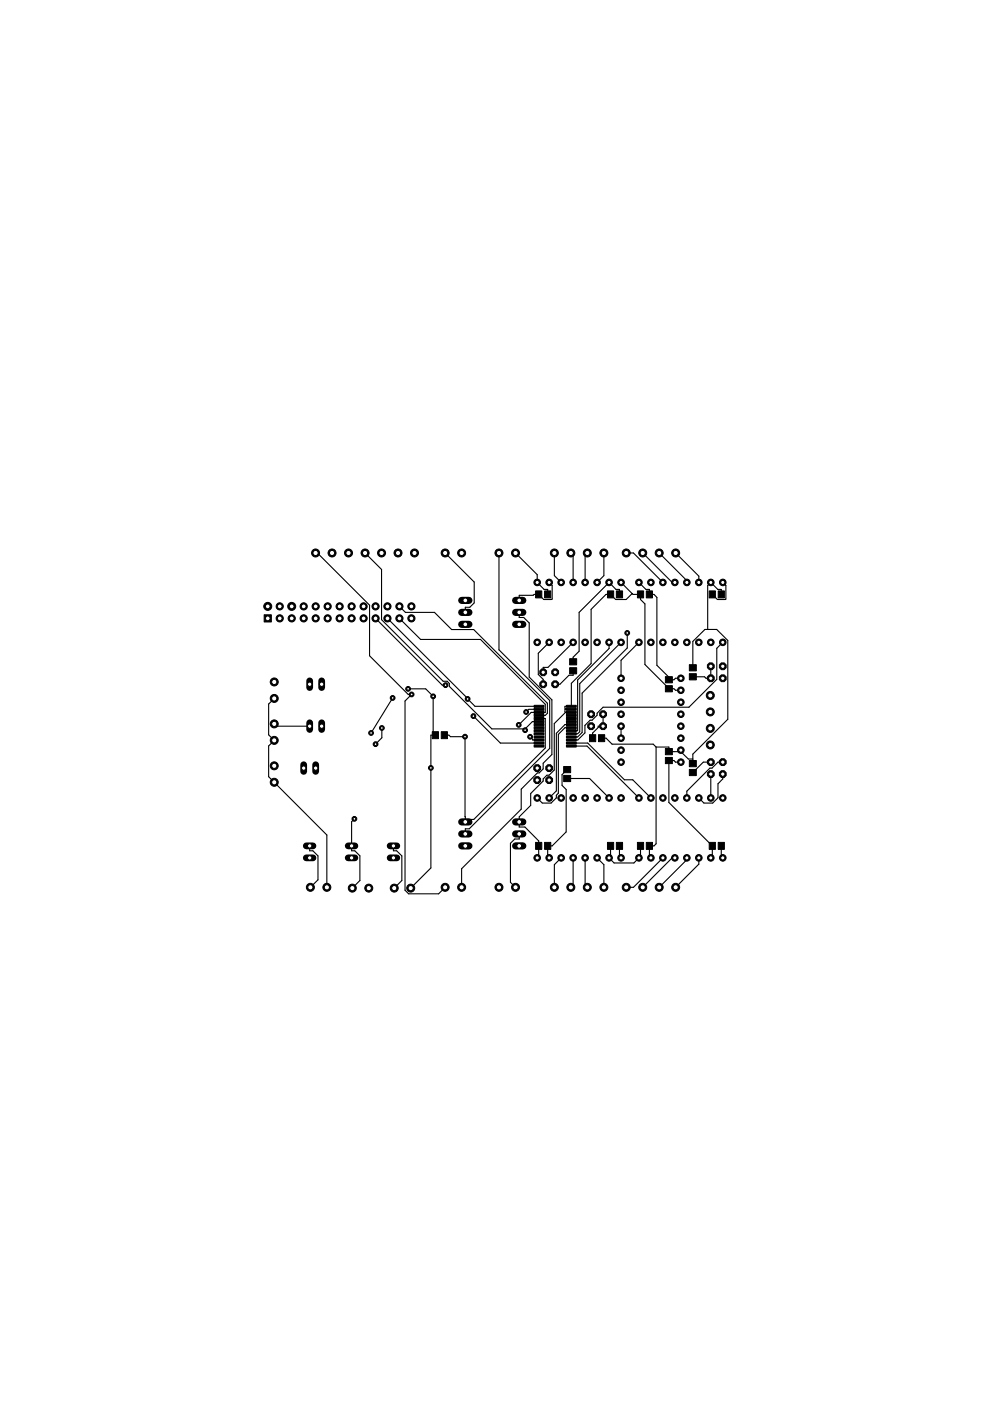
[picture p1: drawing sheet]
<svg xmlns="http://www.w3.org/2000/svg" width="210mm" height="297mm" viewBox="0 0 210 297" stroke-linecap="round" stroke-linejoin="round" font-family="sans-serif">
<g fill="#000" stroke="#000" stroke-width=".21">
<path d="M56 130.3h1.5v1.6h-1.5zM113.6 125.3h1.3v1.5h-1.3zM115.5 125.3h1.3v1.5h-1.3zM120.8 139.7h1.5v1.3h-1.5zM128.8 125.3h1.3v1.5h-1.3zM130.7 125.3h1.3v1.5h-1.3zM135.1 125.3h1.4v1.5h-1.4zM137 125.3h1.3v1.5h-1.3zM150.4 125.3h1.3v1.5h-1.3zM152.3 125.3h1.3v1.5h-1.3zM91.7 155.1h1.3v1.5h-1.3zM93.6 155.1h1.3v1.5h-1.3z"/>
<path d="M113.2 158h2.1v.4h-2.1zM113.2 157.3h2.1v.5h-2.1zM113.2 156.7h2.1v.4h-2.1zM113.2 156h2.1v.5h-2.1zM113.2 155.4h2.1v.4h-2.1zM113.2 154.7h2.1v.4h-2.1zM113.2 154.1h2.1v.4h-2.1zM113.2 153.4h2.1v.4h-2.1zM113.2 152.8h2.1v.4h-2.1zM113.2 152.1h2.1v.4h-2.1zM113.2 151.5h2.1v.4h-2.1zM113.2 150.8h2.1v.5h-2.1z"/>
<path d="M113.2 150.2h2.1v.4h-2.1zM113.2 149.5h2.1v.5h-2.1zM120.1 149.5h2.1v.5h-2.1zM120.1 150.2h2.1v.4h-2.1zM120.1 150.8h2.1v.5h-2.1zM120.1 151.5h2.1v.4h-2.1zM120.1 152.1h2.1v.4h-2.1zM120.1 152.8h2.1v.4h-2.1zM120.1 153.4h2.1v.4h-2.1zM120.1 154.1h2.1v.4h-2.1zM120.1 154.7h2.1v.4h-2.1zM120.1 155.4h2.1v.4h-2.1z"/>
<path d="M120.1 156h2.1v.5h-2.1zM120.1 156.7h2.1v.4h-2.1zM120.1 157.3h2.1v.5h-2.1zM120.1 158h2.1v.4h-2.1zM120.8 141.6h1.5v1.3h-1.5zM125 155.8h1.3v1.4h-1.3zM126.9 155.8h1.3v1.4h-1.3zM141.1 158.7h1.5v1.3h-1.5zM141.1 143.5h1.5v1.3h-1.5zM141.1 145.4h1.5v1.3h-1.5zM146.2 142.8h1.4v1.3h-1.4zM146.2 140.9h1.4v1.3h-1.4z"/>
<path d="M113.6 178.6h1.3v1.5h-1.3zM115.5 178.6h1.3v1.5h-1.3zM119.5 164.4h1.5v1.3h-1.5zM119.5 162.5h1.5v1.3h-1.5zM128.8 178.6h1.3v1.5h-1.3zM130.7 178.6h1.3v1.5h-1.3zM135.1 178.6h1.4v1.5h-1.4zM137 178.6h1.3v1.5h-1.3zM141.1 160.6h1.5v1.3h-1.5zM146.2 163.1h1.4v1.3h-1.4zM146.2 161.2h1.4v1.4h-1.4zM150.4 178.6h1.3v1.5h-1.3z"/>
<path d="M152.3 178.6h1.3v1.5h-1.3z"/>
</g>
<g fill="none" stroke="#000" stroke-width=".23">
<path d="M66.9 117.2h.4l11.1 11.1v10.7l8.2 8.2h.7l-1.4 1.4v40.1l.7 .8h6.4l1.4-1.4M77.4 117.2l3.5 3.5v10.7l13.1 13h.8l.5 .5v.6l9 9h7M94.4 117.2l6.1 6.2v4.4l-.9 1h-.9v1M105.8 117.2v20.6l10.7 10.7v10.2l-17 17h-.8v1.1M109.3 117.2l4.6 4.6v1.7l1.5 1.5h.7v1M117.5 117.2v4.8l1.5 1.5M121 117.2l.5 .5v5.8M124.5 117.2l-.4 .5v5.8M128 117.2v4.8l-1.4 1.5M132.8 117.2h1.5l6.2 6.3M136.3 117.2l6.2 6.3h.6M139.8 117.2l5.8 5.9v.4"/>
<path d="M143.3 117.2l4.9 5v1.3M79.6 131.1l14.2 14.2h.7M82.1 131.1l18.6 18.7h13.6M84.7 131.1l4.5 4.5h12.7l13.7 13.7v1.7h-3M84.7 128.6l1.3 1.2h6.1l3.7 3.7h4.6l15.7 15.6v2.1l-.5 .5h-1.3M110.1 129.8v1.1h.9l1.2 1.2v11.5l4.8 4.8v11.6l-1.8 1.8v1.2l-.9 .9h-.4l-3.4 3.4v4.3l-12.6 12.6v3.9M116.4 136.2l-2.3 2.3v4.5l1.1 1v1.1M116.4 123.5l.7 .6-.1 3h-1.7l-1.1-1.1h-1l-.1 .2h-3v1.1M121.5 136.2l-5.3 5.3h-1v1M129.1 136.2v1.3l-6.6 6.7v10.7h-1.4M131.3 126v-1h-.7l-1.5-1.5-6.3 6.3v8.3l-1.3 1.2v1M131.7 123.5l2.3 2.4"/>
<path d="M131.7 136.2l-8.8 8.7v10.3l-.4 .4h-1.4M133 134.2v3.2l-9.6 9.6v8.3l-.9 1h-1.4M134 125.9l-1.2 1.2h-2.3l-1-1.1h-1l-3.2 3.2v11.5l-4.2 4.2v4.9h-1.3v.3l.2 .3M134 125.9l.2 .1h1.6v1.1l.9 .9v12.9l5.2 5.1M134 125.9h.1M135.5 123.5l1.4 1.5h.8v1h1l.6 .7v14.4l3.1 3M135.5 136.2l-3.8 3.8v3.8M152.9 126v-1h-.7l-1.5-1.5-.6 .6v9.4M153.2 123.5l.7 .6v2.9l-1.8 .1-1.1-1.1M153.2 136.2l-1.2 1.3v6.5l-5.9 5.9h-18.2l-1.3 1.3v.4l-1.1 1.1h-.4l-1.1 1.1v1.6l-1.5 1.5h-1.4M58.1 153.5l.5 .5h7.1M58.1 148.1l-1.1 1.2v6.5l1.1 1.2-1.1 1.2v6.5l12.3 12.3v11.1"/>
<path d="M81 154.3v2.1l-1.4 1.4M83.2 148l-4.5 7.4M86.5 146h3.8l1.5 1.6v8.3M92.3 155.9h-.9v28.1l-4.3 4.3M94.2 155.9h1l.3 .3h3.1l.1 18.1M100.4 151.8l5.7 5.7h8.2M111.3 154.5v.3M112.4 156.2l.5 .7h1.4M112.6 151l-2.6 2.7M112.6 151v.1M114.3 152.3h1.3v6.3l-15.1 15.1h-1.8M114.3 150.4h-2.2l-.6 .6"/>
<path d="M114.3 153h-1.4l-1.6 1.5M119.9 151l-2.4 2.4v9.9l-1.1 1.1h-.4l-.8 .7v.5l-2.7 2.6v2.6l-2.4 2.4v2.1h1.2l2.9 3v3.3l-.3 .3M119.9 151h1.2M121.1 150.4h-1.3l.1 .6M121.1 157.5h3.5l7.8 7.8h1.8l3.8 3.9M121.1 153.6h-1.3l-1.8 1.9v12.2l-1.6 1.5M121.1 154.3h-1.3l-1.4 1.4v12.5l-.4 .4v.6l-1.2 1.1h-1.8l-1.1-1.1M121.1 158.2h3.4l11 11M121.5 142.2v1h-.9l-1.9 1.9h-1M127.6 156.5h.9l1.3 1.3h8.7l.6 .6M127.9 154h-1.1v.2l-1.2 1.2v1.1M127.9 151.4l-.1 2.6"/>
<path d="M131.7 154v2.5M139.1 158.4h2.7v1h2.6M139.1 158.4v20.5l-.4 .4h-1v2.3l.3 .3M141.8 146h1.1l.3 .3h1.2M144.4 143.8h-1.2l-.3 .3h-1.1M144.4 159.4l1.5 1.5h1M144.4 159v.4M146.9 143.5h2.5l.3 .3h1M146.9 141.6v-5.6l2.6-2.5h2.5l2.3 2.3v16.7l-7.4 7.4v2M150.7 141.3v2l-.5 .5M65.7 179.3v1.1h.6l1.1 1.1v5l-1.6 1.6M75.1 173.6l-.6 .6v6.2h.7l1.1 1.1v5.2l-1.6 1.6"/>
<path d="M83.4 179.3v1.1h.7l1.1 1.1v5.2l-1.6 1.6M110.1 176.8v1.1h-1l-.9 .9v8.3l1.1 1M120.2 163.2l-1 1v2.3l.8 .9v9l-2.9 2.9h-1v2.3l.3 .3M120.2 165.1h4.8l4.1 4.1M129.5 179.3v2.3l-.4 .3 1.1 1.1h4.2l1.4-1.4v-2.3M131.3 179.3v2.3l.4 .3M144.4 161.6h-1.2l-.3-.4h-1.1v8.9l9.2 9.2v2.3l-.3 .3M150.7 161.6h-1.6l-2.2 2.2M150.7 164.1v5.1M152.9 179.3v2.3l.3 .3M153.2 161.6h-1l-1.2 1.3h-.5l-4.9 4.8v1.5M153.2 164.1v1l-1 1.1v2.9l-1.1 1.2h-1.9l-1-1.1"/>
<path d="M119 181.9l-1.5 1.4v4.8M121.5 181.9v5.8l-.5 .4M124.1 181.9v5.8l.4 .4M126.6 181.9l1.4 1.4v4.8M140.5 181.9l-6.2 6.2h-1.5M143.1 181.9h-.6l-6.2 6.2M145.6 181.9v.4l-5.8 5.8M148.2 181.9v1.3l-4.9 4.9"/>
</g>
<circle cx="56.8" cy="131.1" r=".51" fill="#fff" stroke="#000" stroke-width=".21"/>
<circle cx="56.8" cy="128.6" r=".85" fill="#000" stroke="#000" stroke-width=".21"/>
<circle cx="56.8" cy="128.6" r=".51" fill="#fff" stroke="#000" stroke-width=".21"/>
<circle cx="59.3" cy="131.1" r=".76" fill="#000" stroke="#000" stroke-width=".21"/>
<circle cx="59.3" cy="131.1" r=".51" fill="#fff" stroke="#000" stroke-width=".21"/>
<circle cx="59.3" cy="128.6" r=".76" fill="#000" stroke="#000" stroke-width=".21"/>
<circle cx="59.3" cy="128.6" r=".51" fill="#fff" stroke="#000" stroke-width=".21"/>
<circle cx="61.8" cy="131.1" r=".76" fill="#000" stroke="#000" stroke-width=".21"/>
<circle cx="61.8" cy="131.1" r=".51" fill="#fff" stroke="#000" stroke-width=".21"/>
<circle cx="61.8" cy="128.6" r=".85" fill="#000" stroke="#000" stroke-width=".21"/>
<circle cx="61.8" cy="128.6" r=".51" fill="#fff" stroke="#000" stroke-width=".21"/>
<circle cx="64.4" cy="131.1" r=".76" fill="#000" stroke="#000" stroke-width=".21"/>
<circle cx="64.4" cy="131.1" r=".51" fill="#fff" stroke="#000" stroke-width=".21"/>
<circle cx="64.4" cy="128.6" r=".76" fill="#000" stroke="#000" stroke-width=".21"/>
<circle cx="64.4" cy="128.6" r=".51" fill="#fff" stroke="#000" stroke-width=".21"/>
<circle cx="66.9" cy="131.1" r=".76" fill="#000" stroke="#000" stroke-width=".21"/>
<circle cx="66.9" cy="131.1" r=".51" fill="#fff" stroke="#000" stroke-width=".21"/>
<circle cx="66.9" cy="128.6" r=".76" fill="#000" stroke="#000" stroke-width=".21"/>
<circle cx="66.9" cy="128.6" r=".51" fill="#fff" stroke="#000" stroke-width=".21"/>
<circle cx="69.5" cy="131.1" r=".76" fill="#000" stroke="#000" stroke-width=".21"/>
<circle cx="69.5" cy="131.1" r=".51" fill="#fff" stroke="#000" stroke-width=".21"/>
<circle cx="69.5" cy="128.6" r=".76" fill="#000" stroke="#000" stroke-width=".21"/>
<circle cx="69.5" cy="128.6" r=".51" fill="#fff" stroke="#000" stroke-width=".21"/>
<circle cx="72" cy="131.1" r=".76" fill="#000" stroke="#000" stroke-width=".21"/>
<circle cx="72" cy="131.1" r=".51" fill="#fff" stroke="#000" stroke-width=".21"/>
<circle cx="72" cy="128.6" r=".76" fill="#000" stroke="#000" stroke-width=".21"/>
<circle cx="72" cy="128.6" r=".51" fill="#fff" stroke="#000" stroke-width=".21"/>
<circle cx="74.5" cy="131.1" r=".76" fill="#000" stroke="#000" stroke-width=".21"/>
<circle cx="74.5" cy="131.1" r=".51" fill="#fff" stroke="#000" stroke-width=".21"/>
<circle cx="74.5" cy="128.6" r=".76" fill="#000" stroke="#000" stroke-width=".21"/>
<circle cx="74.5" cy="128.6" r=".51" fill="#fff" stroke="#000" stroke-width=".21"/>
<circle cx="77.1" cy="131.1" r=".76" fill="#000" stroke="#000" stroke-width=".21"/>
<circle cx="77.1" cy="131.1" r=".51" fill="#fff" stroke="#000" stroke-width=".21"/>
<circle cx="77.1" cy="128.6" r=".76" fill="#000" stroke="#000" stroke-width=".21"/>
<circle cx="77.1" cy="128.6" r=".51" fill="#fff" stroke="#000" stroke-width=".21"/>
<circle cx="79.6" cy="131.1" r=".76" fill="#000" stroke="#000" stroke-width=".21"/>
<circle cx="79.6" cy="131.1" r=".51" fill="#fff" stroke="#000" stroke-width=".21"/>
<circle cx="79.6" cy="128.6" r=".76" fill="#000" stroke="#000" stroke-width=".21"/>
<circle cx="79.6" cy="128.6" r=".51" fill="#fff" stroke="#000" stroke-width=".21"/>
<circle cx="82.1" cy="131.1" r=".76" fill="#000" stroke="#000" stroke-width=".21"/>
<circle cx="82.1" cy="131.1" r=".51" fill="#fff" stroke="#000" stroke-width=".21"/>
<circle cx="82.1" cy="128.6" r=".76" fill="#000" stroke="#000" stroke-width=".21"/>
<circle cx="82.1" cy="128.6" r=".51" fill="#fff" stroke="#000" stroke-width=".21"/>
<circle cx="84.7" cy="131.1" r=".76" fill="#000" stroke="#000" stroke-width=".21"/>
<circle cx="84.7" cy="131.1" r=".51" fill="#fff" stroke="#000" stroke-width=".21"/>
<circle cx="84.7" cy="128.6" r=".76" fill="#000" stroke="#000" stroke-width=".21"/>
<circle cx="84.7" cy="128.6" r=".51" fill="#fff" stroke="#000" stroke-width=".21"/>
<circle cx="87.2" cy="131.1" r=".76" fill="#000" stroke="#000" stroke-width=".21"/>
<circle cx="87.2" cy="131.1" r=".51" fill="#fff" stroke="#000" stroke-width=".21"/>
<circle cx="87.2" cy="128.6" r=".76" fill="#000" stroke="#000" stroke-width=".21"/>
<circle cx="87.2" cy="128.6" r=".51" fill="#fff" stroke="#000" stroke-width=".21"/>
<circle cx="131.7" cy="169.2" r=".7" fill="#000" stroke="#000" stroke-width=".21"/>
<circle cx="131.7" cy="169.2" r=".44" fill="#fff" stroke="#000" stroke-width=".21"/>
<circle cx="129.1" cy="169.2" r=".7" fill="#000" stroke="#000" stroke-width=".21"/>
<circle cx="129.1" cy="169.2" r=".44" fill="#fff" stroke="#000" stroke-width=".21"/>
<circle cx="126.6" cy="169.2" r=".7" fill="#000" stroke="#000" stroke-width=".21"/>
<circle cx="126.6" cy="169.2" r=".44" fill="#fff" stroke="#000" stroke-width=".21"/>
<circle cx="124.1" cy="169.2" r=".7" fill="#000" stroke="#000" stroke-width=".21"/>
<circle cx="124.1" cy="169.2" r=".44" fill="#fff" stroke="#000" stroke-width=".21"/>
<circle cx="121.5" cy="169.2" r=".7" fill="#000" stroke="#000" stroke-width=".21"/>
<circle cx="121.5" cy="169.2" r=".44" fill="#fff" stroke="#000" stroke-width=".21"/>
<circle cx="119" cy="169.2" r=".7" fill="#000" stroke="#000" stroke-width=".21"/>
<circle cx="119" cy="169.2" r=".44" fill="#fff" stroke="#000" stroke-width=".21"/>
<circle cx="116.4" cy="169.2" r=".7" fill="#000" stroke="#000" stroke-width=".21"/>
<circle cx="116.4" cy="169.2" r=".44" fill="#fff" stroke="#000" stroke-width=".21"/>
<circle cx="113.9" cy="169.2" r=".7" fill="#000" stroke="#000" stroke-width=".21"/>
<circle cx="113.9" cy="169.2" r=".44" fill="#fff" stroke="#000" stroke-width=".21"/>
<circle cx="113.9" cy="181.9" r=".7" fill="#000" stroke="#000" stroke-width=".21"/>
<circle cx="113.9" cy="181.9" r=".44" fill="#fff" stroke="#000" stroke-width=".21"/>
<circle cx="116.4" cy="181.9" r=".7" fill="#000" stroke="#000" stroke-width=".21"/>
<circle cx="116.4" cy="181.9" r=".44" fill="#fff" stroke="#000" stroke-width=".21"/>
<circle cx="119" cy="181.9" r=".7" fill="#000" stroke="#000" stroke-width=".21"/>
<circle cx="119" cy="181.9" r=".44" fill="#fff" stroke="#000" stroke-width=".21"/>
<circle cx="121.5" cy="181.9" r=".7" fill="#000" stroke="#000" stroke-width=".21"/>
<circle cx="121.5" cy="181.9" r=".44" fill="#fff" stroke="#000" stroke-width=".21"/>
<circle cx="124.1" cy="181.9" r=".7" fill="#000" stroke="#000" stroke-width=".21"/>
<circle cx="124.1" cy="181.9" r=".44" fill="#fff" stroke="#000" stroke-width=".21"/>
<circle cx="126.6" cy="181.9" r=".7" fill="#000" stroke="#000" stroke-width=".21"/>
<circle cx="126.6" cy="181.9" r=".44" fill="#fff" stroke="#000" stroke-width=".21"/>
<circle cx="129.1" cy="181.9" r=".7" fill="#000" stroke="#000" stroke-width=".21"/>
<circle cx="129.1" cy="181.9" r=".44" fill="#fff" stroke="#000" stroke-width=".21"/>
<circle cx="131.7" cy="181.9" r=".7" fill="#000" stroke="#000" stroke-width=".21"/>
<circle cx="131.7" cy="181.9" r=".44" fill="#fff" stroke="#000" stroke-width=".21"/>
<circle cx="113.9" cy="162.9" r=".78" fill="#000" stroke="#000" stroke-width=".21"/>
<circle cx="113.9" cy="162.9" r=".47" fill="#fff" stroke="#000" stroke-width=".21"/>
<circle cx="113.9" cy="165.4" r=".78" fill="#000" stroke="#000" stroke-width=".21"/>
<circle cx="113.9" cy="165.4" r=".47" fill="#fff" stroke="#000" stroke-width=".21"/>
<circle cx="116.4" cy="162.9" r=".78" fill="#000" stroke="#000" stroke-width=".21"/>
<circle cx="116.4" cy="162.9" r=".47" fill="#fff" stroke="#000" stroke-width=".21"/>
<circle cx="116.4" cy="165.4" r=".78" fill="#000" stroke="#000" stroke-width=".21"/>
<circle cx="116.4" cy="165.4" r=".47" fill="#fff" stroke="#000" stroke-width=".21"/>
<circle cx="128" cy="188.1" r=".85" fill="#000" stroke="#000" stroke-width=".21"/>
<circle cx="128" cy="188.1" r=".55" fill="#fff" stroke="#000" stroke-width=".21"/>
<circle cx="124.5" cy="188.1" r=".85" fill="#000" stroke="#000" stroke-width=".21"/>
<circle cx="124.5" cy="188.1" r=".55" fill="#fff" stroke="#000" stroke-width=".21"/>
<circle cx="121" cy="188.1" r=".85" fill="#000" stroke="#000" stroke-width=".21"/>
<circle cx="121" cy="188.1" r=".55" fill="#fff" stroke="#000" stroke-width=".21"/>
<circle cx="117.5" cy="188.1" r=".85" fill="#000" stroke="#000" stroke-width=".21"/>
<circle cx="117.5" cy="188.1" r=".55" fill="#fff" stroke="#000" stroke-width=".21"/>
<circle cx="113.9" cy="136.2" r=".7" fill="#000" stroke="#000" stroke-width=".21"/>
<circle cx="113.9" cy="136.2" r=".44" fill="#fff" stroke="#000" stroke-width=".21"/>
<circle cx="116.4" cy="136.2" r=".7" fill="#000" stroke="#000" stroke-width=".21"/>
<circle cx="116.4" cy="136.2" r=".44" fill="#fff" stroke="#000" stroke-width=".21"/>
<circle cx="119" cy="136.2" r=".7" fill="#000" stroke="#000" stroke-width=".21"/>
<circle cx="119" cy="136.2" r=".44" fill="#fff" stroke="#000" stroke-width=".21"/>
<circle cx="121.5" cy="136.2" r=".7" fill="#000" stroke="#000" stroke-width=".21"/>
<circle cx="121.5" cy="136.2" r=".44" fill="#fff" stroke="#000" stroke-width=".21"/>
<circle cx="124.1" cy="136.2" r=".7" fill="#000" stroke="#000" stroke-width=".21"/>
<circle cx="124.1" cy="136.2" r=".44" fill="#fff" stroke="#000" stroke-width=".21"/>
<circle cx="126.6" cy="136.2" r=".7" fill="#000" stroke="#000" stroke-width=".21"/>
<circle cx="126.6" cy="136.2" r=".44" fill="#fff" stroke="#000" stroke-width=".21"/>
<circle cx="129.1" cy="136.2" r=".7" fill="#000" stroke="#000" stroke-width=".21"/>
<circle cx="129.1" cy="136.2" r=".44" fill="#fff" stroke="#000" stroke-width=".21"/>
<circle cx="131.7" cy="136.2" r=".7" fill="#000" stroke="#000" stroke-width=".21"/>
<circle cx="131.7" cy="136.2" r=".44" fill="#fff" stroke="#000" stroke-width=".21"/>
<circle cx="131.7" cy="123.5" r=".7" fill="#000" stroke="#000" stroke-width=".21"/>
<circle cx="131.7" cy="123.5" r=".44" fill="#fff" stroke="#000" stroke-width=".21"/>
<circle cx="129.1" cy="123.5" r=".7" fill="#000" stroke="#000" stroke-width=".21"/>
<circle cx="129.1" cy="123.5" r=".44" fill="#fff" stroke="#000" stroke-width=".21"/>
<circle cx="126.6" cy="123.5" r=".7" fill="#000" stroke="#000" stroke-width=".21"/>
<circle cx="126.6" cy="123.5" r=".44" fill="#fff" stroke="#000" stroke-width=".21"/>
<circle cx="124.1" cy="123.5" r=".7" fill="#000" stroke="#000" stroke-width=".21"/>
<circle cx="124.1" cy="123.5" r=".44" fill="#fff" stroke="#000" stroke-width=".21"/>
<circle cx="121.5" cy="123.5" r=".7" fill="#000" stroke="#000" stroke-width=".21"/>
<circle cx="121.5" cy="123.5" r=".44" fill="#fff" stroke="#000" stroke-width=".21"/>
<circle cx="119" cy="123.5" r=".7" fill="#000" stroke="#000" stroke-width=".21"/>
<circle cx="119" cy="123.5" r=".44" fill="#fff" stroke="#000" stroke-width=".21"/>
<circle cx="116.4" cy="123.5" r=".7" fill="#000" stroke="#000" stroke-width=".21"/>
<circle cx="116.4" cy="123.5" r=".44" fill="#fff" stroke="#000" stroke-width=".21"/>
<circle cx="113.9" cy="123.5" r=".7" fill="#000" stroke="#000" stroke-width=".21"/>
<circle cx="113.9" cy="123.5" r=".44" fill="#fff" stroke="#000" stroke-width=".21"/>
<circle cx="115.2" cy="142.5" r=".78" fill="#000" stroke="#000" stroke-width=".21"/>
<circle cx="115.2" cy="142.5" r=".47" fill="#fff" stroke="#000" stroke-width=".21"/>
<circle cx="115.2" cy="145.1" r=".78" fill="#000" stroke="#000" stroke-width=".21"/>
<circle cx="115.2" cy="145.1" r=".47" fill="#fff" stroke="#000" stroke-width=".21"/>
<circle cx="117.7" cy="142.5" r=".78" fill="#000" stroke="#000" stroke-width=".21"/>
<circle cx="117.7" cy="142.5" r=".47" fill="#fff" stroke="#000" stroke-width=".21"/>
<circle cx="117.7" cy="145.1" r=".78" fill="#000" stroke="#000" stroke-width=".21"/>
<circle cx="117.7" cy="145.1" r=".47" fill="#fff" stroke="#000" stroke-width=".21"/>
<circle cx="117.5" cy="117.2" r=".85" fill="#000" stroke="#000" stroke-width=".21"/>
<circle cx="117.5" cy="117.2" r=".55" fill="#fff" stroke="#000" stroke-width=".21"/>
<circle cx="121" cy="117.2" r=".85" fill="#000" stroke="#000" stroke-width=".21"/>
<circle cx="121" cy="117.2" r=".55" fill="#fff" stroke="#000" stroke-width=".21"/>
<circle cx="124.5" cy="117.2" r=".85" fill="#000" stroke="#000" stroke-width=".21"/>
<circle cx="124.5" cy="117.2" r=".55" fill="#fff" stroke="#000" stroke-width=".21"/>
<circle cx="128" cy="117.2" r=".85" fill="#000" stroke="#000" stroke-width=".21"/>
<circle cx="128" cy="117.2" r=".55" fill="#fff" stroke="#000" stroke-width=".21"/>
<circle cx="135.5" cy="136.2" r=".7" fill="#000" stroke="#000" stroke-width=".21"/>
<circle cx="135.5" cy="136.2" r=".44" fill="#fff" stroke="#000" stroke-width=".21"/>
<circle cx="138" cy="136.2" r=".7" fill="#000" stroke="#000" stroke-width=".21"/>
<circle cx="138" cy="136.2" r=".44" fill="#fff" stroke="#000" stroke-width=".21"/>
<circle cx="140.5" cy="136.2" r=".7" fill="#000" stroke="#000" stroke-width=".21"/>
<circle cx="140.5" cy="136.2" r=".44" fill="#fff" stroke="#000" stroke-width=".21"/>
<circle cx="143.1" cy="136.2" r=".7" fill="#000" stroke="#000" stroke-width=".21"/>
<circle cx="143.1" cy="136.2" r=".44" fill="#fff" stroke="#000" stroke-width=".21"/>
<circle cx="145.6" cy="136.2" r=".7" fill="#000" stroke="#000" stroke-width=".21"/>
<circle cx="145.6" cy="136.2" r=".44" fill="#fff" stroke="#000" stroke-width=".21"/>
<circle cx="148.2" cy="136.2" r=".7" fill="#000" stroke="#000" stroke-width=".21"/>
<circle cx="148.2" cy="136.2" r=".44" fill="#fff" stroke="#000" stroke-width=".21"/>
<circle cx="150.7" cy="136.2" r=".7" fill="#000" stroke="#000" stroke-width=".21"/>
<circle cx="150.7" cy="136.2" r=".44" fill="#fff" stroke="#000" stroke-width=".21"/>
<circle cx="153.2" cy="136.2" r=".7" fill="#000" stroke="#000" stroke-width=".21"/>
<circle cx="153.2" cy="136.2" r=".44" fill="#fff" stroke="#000" stroke-width=".21"/>
<circle cx="153.2" cy="123.5" r=".7" fill="#000" stroke="#000" stroke-width=".21"/>
<circle cx="153.2" cy="123.5" r=".44" fill="#fff" stroke="#000" stroke-width=".21"/>
<circle cx="150.7" cy="123.5" r=".7" fill="#000" stroke="#000" stroke-width=".21"/>
<circle cx="150.7" cy="123.5" r=".44" fill="#fff" stroke="#000" stroke-width=".21"/>
<circle cx="148.2" cy="123.5" r=".7" fill="#000" stroke="#000" stroke-width=".21"/>
<circle cx="148.2" cy="123.5" r=".44" fill="#fff" stroke="#000" stroke-width=".21"/>
<circle cx="145.6" cy="123.5" r=".7" fill="#000" stroke="#000" stroke-width=".21"/>
<circle cx="145.6" cy="123.5" r=".44" fill="#fff" stroke="#000" stroke-width=".21"/>
<circle cx="143.1" cy="123.5" r=".7" fill="#000" stroke="#000" stroke-width=".21"/>
<circle cx="143.1" cy="123.5" r=".44" fill="#fff" stroke="#000" stroke-width=".21"/>
<circle cx="140.5" cy="123.5" r=".7" fill="#000" stroke="#000" stroke-width=".21"/>
<circle cx="140.5" cy="123.5" r=".44" fill="#fff" stroke="#000" stroke-width=".21"/>
<circle cx="138" cy="123.5" r=".7" fill="#000" stroke="#000" stroke-width=".21"/>
<circle cx="138" cy="123.5" r=".44" fill="#fff" stroke="#000" stroke-width=".21"/>
<circle cx="135.5" cy="123.5" r=".7" fill="#000" stroke="#000" stroke-width=".21"/>
<circle cx="135.5" cy="123.5" r=".44" fill="#fff" stroke="#000" stroke-width=".21"/>
<circle cx="153.2" cy="141.3" r=".78" fill="#000" stroke="#000" stroke-width=".21"/>
<circle cx="153.2" cy="141.3" r=".47" fill="#fff" stroke="#000" stroke-width=".21"/>
<circle cx="150.7" cy="141.3" r=".78" fill="#000" stroke="#000" stroke-width=".21"/>
<circle cx="150.7" cy="141.3" r=".47" fill="#fff" stroke="#000" stroke-width=".21"/>
<circle cx="153.2" cy="143.8" r=".78" fill="#000" stroke="#000" stroke-width=".21"/>
<circle cx="153.2" cy="143.8" r=".47" fill="#fff" stroke="#000" stroke-width=".21"/>
<circle cx="150.7" cy="143.8" r=".78" fill="#000" stroke="#000" stroke-width=".21"/>
<circle cx="150.7" cy="143.8" r=".47" fill="#fff" stroke="#000" stroke-width=".21"/>
<circle cx="132.8" cy="117.2" r=".85" fill="#000" stroke="#000" stroke-width=".21"/>
<circle cx="132.8" cy="117.2" r=".55" fill="#fff" stroke="#000" stroke-width=".21"/>
<circle cx="136.3" cy="117.2" r=".85" fill="#000" stroke="#000" stroke-width=".21"/>
<circle cx="136.3" cy="117.2" r=".55" fill="#fff" stroke="#000" stroke-width=".21"/>
<circle cx="139.8" cy="117.2" r=".85" fill="#000" stroke="#000" stroke-width=".21"/>
<circle cx="139.8" cy="117.2" r=".55" fill="#fff" stroke="#000" stroke-width=".21"/>
<circle cx="143.3" cy="117.2" r=".85" fill="#000" stroke="#000" stroke-width=".21"/>
<circle cx="143.3" cy="117.2" r=".55" fill="#fff" stroke="#000" stroke-width=".21"/>
<circle cx="153.2" cy="169.2" r=".7" fill="#000" stroke="#000" stroke-width=".21"/>
<circle cx="153.2" cy="169.2" r=".44" fill="#fff" stroke="#000" stroke-width=".21"/>
<circle cx="150.7" cy="169.2" r=".7" fill="#000" stroke="#000" stroke-width=".21"/>
<circle cx="150.7" cy="169.2" r=".44" fill="#fff" stroke="#000" stroke-width=".21"/>
<circle cx="148.2" cy="169.2" r=".7" fill="#000" stroke="#000" stroke-width=".21"/>
<circle cx="148.2" cy="169.2" r=".44" fill="#fff" stroke="#000" stroke-width=".21"/>
<circle cx="145.6" cy="169.2" r=".7" fill="#000" stroke="#000" stroke-width=".21"/>
<circle cx="145.6" cy="169.2" r=".44" fill="#fff" stroke="#000" stroke-width=".21"/>
<circle cx="143.1" cy="169.2" r=".7" fill="#000" stroke="#000" stroke-width=".21"/>
<circle cx="143.1" cy="169.2" r=".44" fill="#fff" stroke="#000" stroke-width=".21"/>
<circle cx="140.5" cy="169.2" r=".7" fill="#000" stroke="#000" stroke-width=".21"/>
<circle cx="140.5" cy="169.2" r=".44" fill="#fff" stroke="#000" stroke-width=".21"/>
<circle cx="138" cy="169.2" r=".7" fill="#000" stroke="#000" stroke-width=".21"/>
<circle cx="138" cy="169.2" r=".44" fill="#fff" stroke="#000" stroke-width=".21"/>
<circle cx="135.5" cy="169.2" r=".7" fill="#000" stroke="#000" stroke-width=".21"/>
<circle cx="135.5" cy="169.2" r=".44" fill="#fff" stroke="#000" stroke-width=".21"/>
<circle cx="135.5" cy="181.9" r=".7" fill="#000" stroke="#000" stroke-width=".21"/>
<circle cx="135.5" cy="181.9" r=".44" fill="#fff" stroke="#000" stroke-width=".21"/>
<circle cx="138" cy="181.9" r=".7" fill="#000" stroke="#000" stroke-width=".21"/>
<circle cx="138" cy="181.9" r=".44" fill="#fff" stroke="#000" stroke-width=".21"/>
<circle cx="140.5" cy="181.9" r=".7" fill="#000" stroke="#000" stroke-width=".21"/>
<circle cx="140.5" cy="181.9" r=".44" fill="#fff" stroke="#000" stroke-width=".21"/>
<circle cx="143.1" cy="181.9" r=".7" fill="#000" stroke="#000" stroke-width=".21"/>
<circle cx="143.1" cy="181.9" r=".44" fill="#fff" stroke="#000" stroke-width=".21"/>
<circle cx="145.6" cy="181.9" r=".7" fill="#000" stroke="#000" stroke-width=".21"/>
<circle cx="145.6" cy="181.9" r=".44" fill="#fff" stroke="#000" stroke-width=".21"/>
<circle cx="148.2" cy="181.9" r=".7" fill="#000" stroke="#000" stroke-width=".21"/>
<circle cx="148.2" cy="181.9" r=".44" fill="#fff" stroke="#000" stroke-width=".21"/>
<circle cx="150.7" cy="181.9" r=".7" fill="#000" stroke="#000" stroke-width=".21"/>
<circle cx="150.7" cy="181.9" r=".44" fill="#fff" stroke="#000" stroke-width=".21"/>
<circle cx="153.2" cy="181.9" r=".7" fill="#000" stroke="#000" stroke-width=".21"/>
<circle cx="153.2" cy="181.9" r=".44" fill="#fff" stroke="#000" stroke-width=".21"/>
<circle cx="153.2" cy="161.6" r=".78" fill="#000" stroke="#000" stroke-width=".21"/>
<circle cx="153.2" cy="161.6" r=".47" fill="#fff" stroke="#000" stroke-width=".21"/>
<circle cx="150.7" cy="161.6" r=".78" fill="#000" stroke="#000" stroke-width=".21"/>
<circle cx="150.7" cy="161.6" r=".47" fill="#fff" stroke="#000" stroke-width=".21"/>
<circle cx="153.2" cy="164.1" r=".78" fill="#000" stroke="#000" stroke-width=".21"/>
<circle cx="153.2" cy="164.1" r=".47" fill="#fff" stroke="#000" stroke-width=".21"/>
<circle cx="150.7" cy="164.1" r=".78" fill="#000" stroke="#000" stroke-width=".21"/>
<circle cx="150.7" cy="164.1" r=".47" fill="#fff" stroke="#000" stroke-width=".21"/>
<circle cx="143.3" cy="188.1" r=".85" fill="#000" stroke="#000" stroke-width=".21"/>
<circle cx="143.3" cy="188.1" r=".55" fill="#fff" stroke="#000" stroke-width=".21"/>
<circle cx="139.8" cy="188.1" r=".85" fill="#000" stroke="#000" stroke-width=".21"/>
<circle cx="139.8" cy="188.1" r=".55" fill="#fff" stroke="#000" stroke-width=".21"/>
<circle cx="136.3" cy="188.1" r=".85" fill="#000" stroke="#000" stroke-width=".21"/>
<circle cx="136.3" cy="188.1" r=".55" fill="#fff" stroke="#000" stroke-width=".21"/>
<circle cx="132.8" cy="188.1" r=".85" fill="#000" stroke="#000" stroke-width=".21"/>
<circle cx="132.8" cy="188.1" r=".55" fill="#fff" stroke="#000" stroke-width=".21"/>
<circle cx="131.7" cy="143.8" r=".7" fill="#000" stroke="#000" stroke-width=".21"/>
<circle cx="131.7" cy="143.8" r=".44" fill="#fff" stroke="#000" stroke-width=".21"/>
<circle cx="131.7" cy="146.3" r=".7" fill="#000" stroke="#000" stroke-width=".21"/>
<circle cx="131.7" cy="146.3" r=".44" fill="#fff" stroke="#000" stroke-width=".21"/>
<circle cx="131.7" cy="148.9" r=".7" fill="#000" stroke="#000" stroke-width=".21"/>
<circle cx="131.7" cy="148.9" r=".44" fill="#fff" stroke="#000" stroke-width=".21"/>
<circle cx="131.7" cy="151.4" r=".7" fill="#000" stroke="#000" stroke-width=".21"/>
<circle cx="131.7" cy="151.4" r=".44" fill="#fff" stroke="#000" stroke-width=".21"/>
<circle cx="131.7" cy="154" r=".7" fill="#000" stroke="#000" stroke-width=".21"/>
<circle cx="131.7" cy="154" r=".44" fill="#fff" stroke="#000" stroke-width=".21"/>
<circle cx="131.7" cy="156.5" r=".7" fill="#000" stroke="#000" stroke-width=".21"/>
<circle cx="131.7" cy="156.5" r=".44" fill="#fff" stroke="#000" stroke-width=".21"/>
<circle cx="131.7" cy="159" r=".7" fill="#000" stroke="#000" stroke-width=".21"/>
<circle cx="131.7" cy="159" r=".44" fill="#fff" stroke="#000" stroke-width=".21"/>
<circle cx="131.7" cy="161.6" r=".7" fill="#000" stroke="#000" stroke-width=".21"/>
<circle cx="131.7" cy="161.6" r=".44" fill="#fff" stroke="#000" stroke-width=".21"/>
<circle cx="144.4" cy="161.6" r=".7" fill="#000" stroke="#000" stroke-width=".21"/>
<circle cx="144.4" cy="161.6" r=".44" fill="#fff" stroke="#000" stroke-width=".21"/>
<circle cx="144.4" cy="159" r=".7" fill="#000" stroke="#000" stroke-width=".21"/>
<circle cx="144.4" cy="159" r=".44" fill="#fff" stroke="#000" stroke-width=".21"/>
<circle cx="144.4" cy="156.5" r=".7" fill="#000" stroke="#000" stroke-width=".21"/>
<circle cx="144.4" cy="156.5" r=".44" fill="#fff" stroke="#000" stroke-width=".21"/>
<circle cx="144.4" cy="154" r=".7" fill="#000" stroke="#000" stroke-width=".21"/>
<circle cx="144.4" cy="154" r=".44" fill="#fff" stroke="#000" stroke-width=".21"/>
<circle cx="144.4" cy="151.4" r=".7" fill="#000" stroke="#000" stroke-width=".21"/>
<circle cx="144.4" cy="151.4" r=".44" fill="#fff" stroke="#000" stroke-width=".21"/>
<circle cx="144.4" cy="148.9" r=".7" fill="#000" stroke="#000" stroke-width=".21"/>
<circle cx="144.4" cy="148.9" r=".44" fill="#fff" stroke="#000" stroke-width=".21"/>
<circle cx="144.4" cy="146.3" r=".7" fill="#000" stroke="#000" stroke-width=".21"/>
<circle cx="144.4" cy="146.3" r=".44" fill="#fff" stroke="#000" stroke-width=".21"/>
<circle cx="144.4" cy="143.8" r=".7" fill="#000" stroke="#000" stroke-width=".21"/>
<circle cx="144.4" cy="143.8" r=".44" fill="#fff" stroke="#000" stroke-width=".21"/>
<circle cx="125.3" cy="154" r=".78" fill="#000" stroke="#000" stroke-width=".21"/>
<circle cx="125.3" cy="154" r=".47" fill="#fff" stroke="#000" stroke-width=".21"/>
<circle cx="127.9" cy="154" r=".78" fill="#000" stroke="#000" stroke-width=".21"/>
<circle cx="127.9" cy="154" r=".47" fill="#fff" stroke="#000" stroke-width=".21"/>
<circle cx="125.3" cy="151.4" r=".78" fill="#000" stroke="#000" stroke-width=".21"/>
<circle cx="125.3" cy="151.4" r=".47" fill="#fff" stroke="#000" stroke-width=".21"/>
<circle cx="127.9" cy="151.4" r=".78" fill="#000" stroke="#000" stroke-width=".21"/>
<circle cx="127.9" cy="151.4" r=".47" fill="#fff" stroke="#000" stroke-width=".21"/>
<circle cx="150.6" cy="147.4" r=".85" fill="#000" stroke="#000" stroke-width=".21"/>
<circle cx="150.6" cy="147.4" r=".55" fill="#fff" stroke="#000" stroke-width=".21"/>
<circle cx="150.6" cy="150.9" r=".85" fill="#000" stroke="#000" stroke-width=".21"/>
<circle cx="150.6" cy="150.9" r=".55" fill="#fff" stroke="#000" stroke-width=".21"/>
<circle cx="150.6" cy="154.4" r=".85" fill="#000" stroke="#000" stroke-width=".21"/>
<circle cx="150.6" cy="154.4" r=".55" fill="#fff" stroke="#000" stroke-width=".21"/>
<circle cx="150.6" cy="157.9" r=".85" fill="#000" stroke="#000" stroke-width=".21"/>
<circle cx="150.6" cy="157.9" r=".55" fill="#fff" stroke="#000" stroke-width=".21"/>
<circle cx="94.4" cy="117.2" r=".85" fill="#000" stroke="#000" stroke-width=".21"/>
<circle cx="94.4" cy="117.2" r=".55" fill="#fff" stroke="#000" stroke-width=".21"/>
<circle cx="97.9" cy="117.2" r=".85" fill="#000" stroke="#000" stroke-width=".21"/>
<circle cx="97.9" cy="117.2" r=".55" fill="#fff" stroke="#000" stroke-width=".21"/>
<circle cx="97.9" cy="188.1" r=".85" fill="#000" stroke="#000" stroke-width=".21"/>
<circle cx="97.9" cy="188.1" r=".55" fill="#fff" stroke="#000" stroke-width=".21"/>
<circle cx="94.4" cy="188.1" r=".85" fill="#000" stroke="#000" stroke-width=".21"/>
<circle cx="94.4" cy="188.1" r=".55" fill="#fff" stroke="#000" stroke-width=".21"/>
<circle cx="109.3" cy="188.1" r=".85" fill="#000" stroke="#000" stroke-width=".21"/>
<circle cx="109.3" cy="188.1" r=".55" fill="#fff" stroke="#000" stroke-width=".21"/>
<circle cx="105.8" cy="188.1" r=".85" fill="#000" stroke="#000" stroke-width=".21"/>
<circle cx="105.8" cy="188.1" r=".55" fill="#fff" stroke="#000" stroke-width=".21"/>
<circle cx="105.8" cy="117.2" r=".85" fill="#000" stroke="#000" stroke-width=".21"/>
<circle cx="105.8" cy="117.2" r=".55" fill="#fff" stroke="#000" stroke-width=".21"/>
<circle cx="109.3" cy="117.2" r=".85" fill="#000" stroke="#000" stroke-width=".21"/>
<circle cx="109.3" cy="117.2" r=".55" fill="#fff" stroke="#000" stroke-width=".21"/>
<circle cx="58.1" cy="165.9" r=".85" fill="#000" stroke="#000" stroke-width=".21"/>
<circle cx="58.1" cy="165.9" r=".55" fill="#fff" stroke="#000" stroke-width=".21"/>
<circle cx="58.1" cy="162.4" r=".85" fill="#000" stroke="#000" stroke-width=".21"/>
<circle cx="58.1" cy="162.4" r=".55" fill="#fff" stroke="#000" stroke-width=".21"/>
<path d="M66.9 162.1v1.5" fill="none" stroke="#000" stroke-width="1.4"/>
<circle cx="66.9" cy="162.9" r=".47" fill="#fff" stroke="#000" stroke-width=".21"/>
<path d="M64.4 162.1v1.5" fill="none" stroke="#000" stroke-width="1.4"/>
<circle cx="64.4" cy="162.9" r=".47" fill="#fff" stroke="#000" stroke-width=".21"/>
<circle cx="69.3" cy="188.1" r=".85" fill="#000" stroke="#000" stroke-width=".21"/>
<circle cx="69.3" cy="188.1" r=".55" fill="#fff" stroke="#000" stroke-width=".21"/>
<circle cx="65.8" cy="188.1" r=".85" fill="#000" stroke="#000" stroke-width=".21"/>
<circle cx="65.8" cy="188.1" r=".55" fill="#fff" stroke="#000" stroke-width=".21"/>
<path d="M64.9 179.3h1.5" fill="none" stroke="#000" stroke-width="1.4"/>
<circle cx="65.7" cy="179.3" r=".47" fill="#fff" stroke="#000" stroke-width=".21"/>
<path d="M64.9 181.9h1.5" fill="none" stroke="#000" stroke-width="1.4"/>
<circle cx="65.7" cy="181.9" r=".47" fill="#fff" stroke="#000" stroke-width=".21"/>
<circle cx="58.1" cy="148.1" r=".85" fill="#000" stroke="#000" stroke-width=".21"/>
<circle cx="58.1" cy="148.1" r=".55" fill="#fff" stroke="#000" stroke-width=".21"/>
<circle cx="58.1" cy="144.6" r=".85" fill="#000" stroke="#000" stroke-width=".21"/>
<circle cx="58.1" cy="144.6" r=".55" fill="#fff" stroke="#000" stroke-width=".21"/>
<path d="M65.7 144.4v1.4" fill="none" stroke="#000" stroke-width="1.4"/>
<circle cx="65.7" cy="145.1" r=".47" fill="#fff" stroke="#000" stroke-width=".21"/>
<path d="M68.2 144.4v1.4" fill="none" stroke="#000" stroke-width="1.4"/>
<circle cx="68.2" cy="145.1" r=".47" fill="#fff" stroke="#000" stroke-width=".21"/>
<circle cx="58.1" cy="157" r=".85" fill="#000" stroke="#000" stroke-width=".21"/>
<circle cx="58.1" cy="157" r=".55" fill="#fff" stroke="#000" stroke-width=".21"/>
<circle cx="58.1" cy="153.5" r=".85" fill="#000" stroke="#000" stroke-width=".21"/>
<circle cx="58.1" cy="153.5" r=".55" fill="#fff" stroke="#000" stroke-width=".21"/>
<path d="M65.7 153.2v1.5" fill="none" stroke="#000" stroke-width="1.4"/>
<circle cx="65.7" cy="154" r=".47" fill="#fff" stroke="#000" stroke-width=".21"/>
<path d="M68.2 153.2v1.5" fill="none" stroke="#000" stroke-width="1.4"/>
<circle cx="68.2" cy="154" r=".47" fill="#fff" stroke="#000" stroke-width=".21"/>
<circle cx="78.2" cy="188.3" r=".85" fill="#000" stroke="#000" stroke-width=".21"/>
<circle cx="78.2" cy="188.3" r=".55" fill="#fff" stroke="#000" stroke-width=".21"/>
<circle cx="74.7" cy="188.3" r=".85" fill="#000" stroke="#000" stroke-width=".21"/>
<circle cx="74.7" cy="188.3" r=".55" fill="#fff" stroke="#000" stroke-width=".21"/>
<path d="M73.8 179.3h1.4" fill="none" stroke="#000" stroke-width="1.4"/>
<circle cx="74.5" cy="179.3" r=".47" fill="#fff" stroke="#000" stroke-width=".21"/>
<path d="M73.8 181.9h1.4" fill="none" stroke="#000" stroke-width="1.4"/>
<circle cx="74.5" cy="181.9" r=".47" fill="#fff" stroke="#000" stroke-width=".21"/>
<circle cx="87.1" cy="188.3" r=".85" fill="#000" stroke="#000" stroke-width=".21"/>
<circle cx="87.1" cy="188.3" r=".55" fill="#fff" stroke="#000" stroke-width=".21"/>
<circle cx="83.6" cy="188.3" r=".85" fill="#000" stroke="#000" stroke-width=".21"/>
<circle cx="83.6" cy="188.3" r=".55" fill="#fff" stroke="#000" stroke-width=".21"/>
<path d="M82.7 179.3h1.4" fill="none" stroke="#000" stroke-width="1.4"/>
<circle cx="83.4" cy="179.3" r=".47" fill="#fff" stroke="#000" stroke-width=".21"/>
<path d="M82.7 181.9h1.4" fill="none" stroke="#000" stroke-width="1.4"/>
<circle cx="83.4" cy="181.9" r=".47" fill="#fff" stroke="#000" stroke-width=".21"/>
<path d="M109.3 132.4h1.5" fill="none" stroke="#000" stroke-width="1.5"/>
<circle cx="110.1" cy="132.4" r=".51" fill="#fff" stroke="#000" stroke-width=".21"/>
<path d="M109.3 129.8h1.5" fill="none" stroke="#000" stroke-width="1.5"/>
<circle cx="110.1" cy="129.8" r=".51" fill="#fff" stroke="#000" stroke-width=".21"/>
<path d="M109.3 127.3h1.5" fill="none" stroke="#000" stroke-width="1.5"/>
<circle cx="110.1" cy="127.3" r=".51" fill="#fff" stroke="#000" stroke-width=".21"/>
<path d="M97.9 132.4h1.5" fill="none" stroke="#000" stroke-width="1.5"/>
<circle cx="98.7" cy="132.4" r=".51" fill="#fff" stroke="#000" stroke-width=".21"/>
<path d="M97.9 129.8h1.5" fill="none" stroke="#000" stroke-width="1.5"/>
<circle cx="98.7" cy="129.8" r=".51" fill="#fff" stroke="#000" stroke-width=".21"/>
<path d="M97.9 127.3h1.5" fill="none" stroke="#000" stroke-width="1.5"/>
<circle cx="98.7" cy="127.3" r=".51" fill="#fff" stroke="#000" stroke-width=".21"/>
<path d="M109.3 179.3h1.5" fill="none" stroke="#000" stroke-width="1.5"/>
<circle cx="110.1" cy="179.3" r=".51" fill="#fff" stroke="#000" stroke-width=".21"/>
<path d="M109.3 176.8h1.5" fill="none" stroke="#000" stroke-width="1.5"/>
<circle cx="110.1" cy="176.8" r=".51" fill="#fff" stroke="#000" stroke-width=".21"/>
<path d="M109.3 174.3h1.5" fill="none" stroke="#000" stroke-width="1.5"/>
<circle cx="110.1" cy="174.3" r=".51" fill="#fff" stroke="#000" stroke-width=".21"/>
<path d="M97.9 179.3h1.5" fill="none" stroke="#000" stroke-width="1.5"/>
<circle cx="98.7" cy="179.3" r=".51" fill="#fff" stroke="#000" stroke-width=".21"/>
<path d="M97.9 176.8h1.5" fill="none" stroke="#000" stroke-width="1.5"/>
<circle cx="98.7" cy="176.8" r=".51" fill="#fff" stroke="#000" stroke-width=".21"/>
<path d="M97.9 174.3h1.5" fill="none" stroke="#000" stroke-width="1.5"/>
<circle cx="98.7" cy="174.3" r=".51" fill="#fff" stroke="#000" stroke-width=".21"/>
<circle cx="66.9" cy="117.2" r=".85" fill="#000" stroke="#000" stroke-width=".21"/>
<circle cx="66.9" cy="117.2" r=".55" fill="#fff" stroke="#000" stroke-width=".21"/>
<circle cx="70.4" cy="117.2" r=".85" fill="#000" stroke="#000" stroke-width=".21"/>
<circle cx="70.4" cy="117.2" r=".55" fill="#fff" stroke="#000" stroke-width=".21"/>
<circle cx="73.9" cy="117.2" r=".85" fill="#000" stroke="#000" stroke-width=".21"/>
<circle cx="73.9" cy="117.2" r=".55" fill="#fff" stroke="#000" stroke-width=".21"/>
<circle cx="77.4" cy="117.2" r=".85" fill="#000" stroke="#000" stroke-width=".21"/>
<circle cx="77.4" cy="117.2" r=".55" fill="#fff" stroke="#000" stroke-width=".21"/>
<circle cx="80.9" cy="117.2" r=".85" fill="#000" stroke="#000" stroke-width=".21"/>
<circle cx="80.9" cy="117.2" r=".55" fill="#fff" stroke="#000" stroke-width=".21"/>
<circle cx="84.4" cy="117.2" r=".85" fill="#000" stroke="#000" stroke-width=".21"/>
<circle cx="84.4" cy="117.2" r=".55" fill="#fff" stroke="#000" stroke-width=".21"/>
<circle cx="87.9" cy="117.2" r=".85" fill="#000" stroke="#000" stroke-width=".21"/>
<circle cx="87.9" cy="117.2" r=".55" fill="#fff" stroke="#000" stroke-width=".21"/>
<circle cx="98.6" cy="156.2" r=".51" fill="#000" stroke="#000" stroke-width=".21"/>
<circle cx="98.6" cy="156.2" r=".3" fill="#fff" stroke="#000" stroke-width=".21"/>
<circle cx="87.3" cy="147.2" r=".51" fill="#000" stroke="#000" stroke-width=".21"/>
<circle cx="87.3" cy="147.2" r=".3" fill="#fff" stroke="#000" stroke-width=".21"/>
<circle cx="99.1" cy="148.2" r=".51" fill="#000" stroke="#000" stroke-width=".21"/>
<circle cx="99.1" cy="148.2" r=".3" fill="#fff" stroke="#000" stroke-width=".21"/>
<circle cx="110" cy="153.7" r=".51" fill="#000" stroke="#000" stroke-width=".21"/>
<circle cx="110" cy="153.7" r=".3" fill="#fff" stroke="#000" stroke-width=".21"/>
<circle cx="133" cy="134.2" r=".51" fill="#000" stroke="#000" stroke-width=".21"/>
<circle cx="133" cy="134.2" r=".3" fill="#fff" stroke="#000" stroke-width=".21"/>
<circle cx="94.5" cy="145.3" r=".51" fill="#000" stroke="#000" stroke-width=".21"/>
<circle cx="94.5" cy="145.3" r=".3" fill="#fff" stroke="#000" stroke-width=".21"/>
<circle cx="111.5" cy="151" r=".51" fill="#000" stroke="#000" stroke-width=".21"/>
<circle cx="111.5" cy="151" r=".3" fill="#fff" stroke="#000" stroke-width=".21"/>
<circle cx="100.4" cy="151.8" r=".51" fill="#000" stroke="#000" stroke-width=".21"/>
<circle cx="100.4" cy="151.8" r=".3" fill="#fff" stroke="#000" stroke-width=".21"/>
<circle cx="112.4" cy="156.2" r=".51" fill="#000" stroke="#000" stroke-width=".21"/>
<circle cx="112.4" cy="156.2" r=".3" fill="#fff" stroke="#000" stroke-width=".21"/>
<circle cx="86.5" cy="146" r=".51" fill="#000" stroke="#000" stroke-width=".21"/>
<circle cx="86.5" cy="146" r=".3" fill="#fff" stroke="#000" stroke-width=".21"/>
<circle cx="91.8" cy="147.6" r=".51" fill="#000" stroke="#000" stroke-width=".21"/>
<circle cx="91.8" cy="147.6" r=".3" fill="#fff" stroke="#000" stroke-width=".21"/>
<circle cx="91.4" cy="162.8" r=".51" fill="#000" stroke="#000" stroke-width=".21"/>
<circle cx="91.4" cy="162.8" r=".3" fill="#fff" stroke="#000" stroke-width=".21"/>
<circle cx="81" cy="154.3" r=".51" fill="#000" stroke="#000" stroke-width=".21"/>
<circle cx="81" cy="154.3" r=".3" fill="#fff" stroke="#000" stroke-width=".21"/>
<circle cx="78.7" cy="155.4" r=".51" fill="#000" stroke="#000" stroke-width=".21"/>
<circle cx="78.7" cy="155.4" r=".3" fill="#fff" stroke="#000" stroke-width=".21"/>
<circle cx="83.2" cy="148" r=".51" fill="#000" stroke="#000" stroke-width=".21"/>
<circle cx="83.2" cy="148" r=".3" fill="#fff" stroke="#000" stroke-width=".21"/>
<circle cx="75.1" cy="173.6" r=".51" fill="#000" stroke="#000" stroke-width=".21"/>
<circle cx="75.1" cy="173.6" r=".3" fill="#fff" stroke="#000" stroke-width=".21"/>
<circle cx="111.3" cy="154.8" r=".51" fill="#000" stroke="#000" stroke-width=".21"/>
<circle cx="111.3" cy="154.8" r=".3" fill="#fff" stroke="#000" stroke-width=".21"/>
<circle cx="79.6" cy="157.8" r=".51" fill="#000" stroke="#000" stroke-width=".21"/>
<circle cx="79.6" cy="157.8" r=".3" fill="#fff" stroke="#000" stroke-width=".21"/>
</svg>
